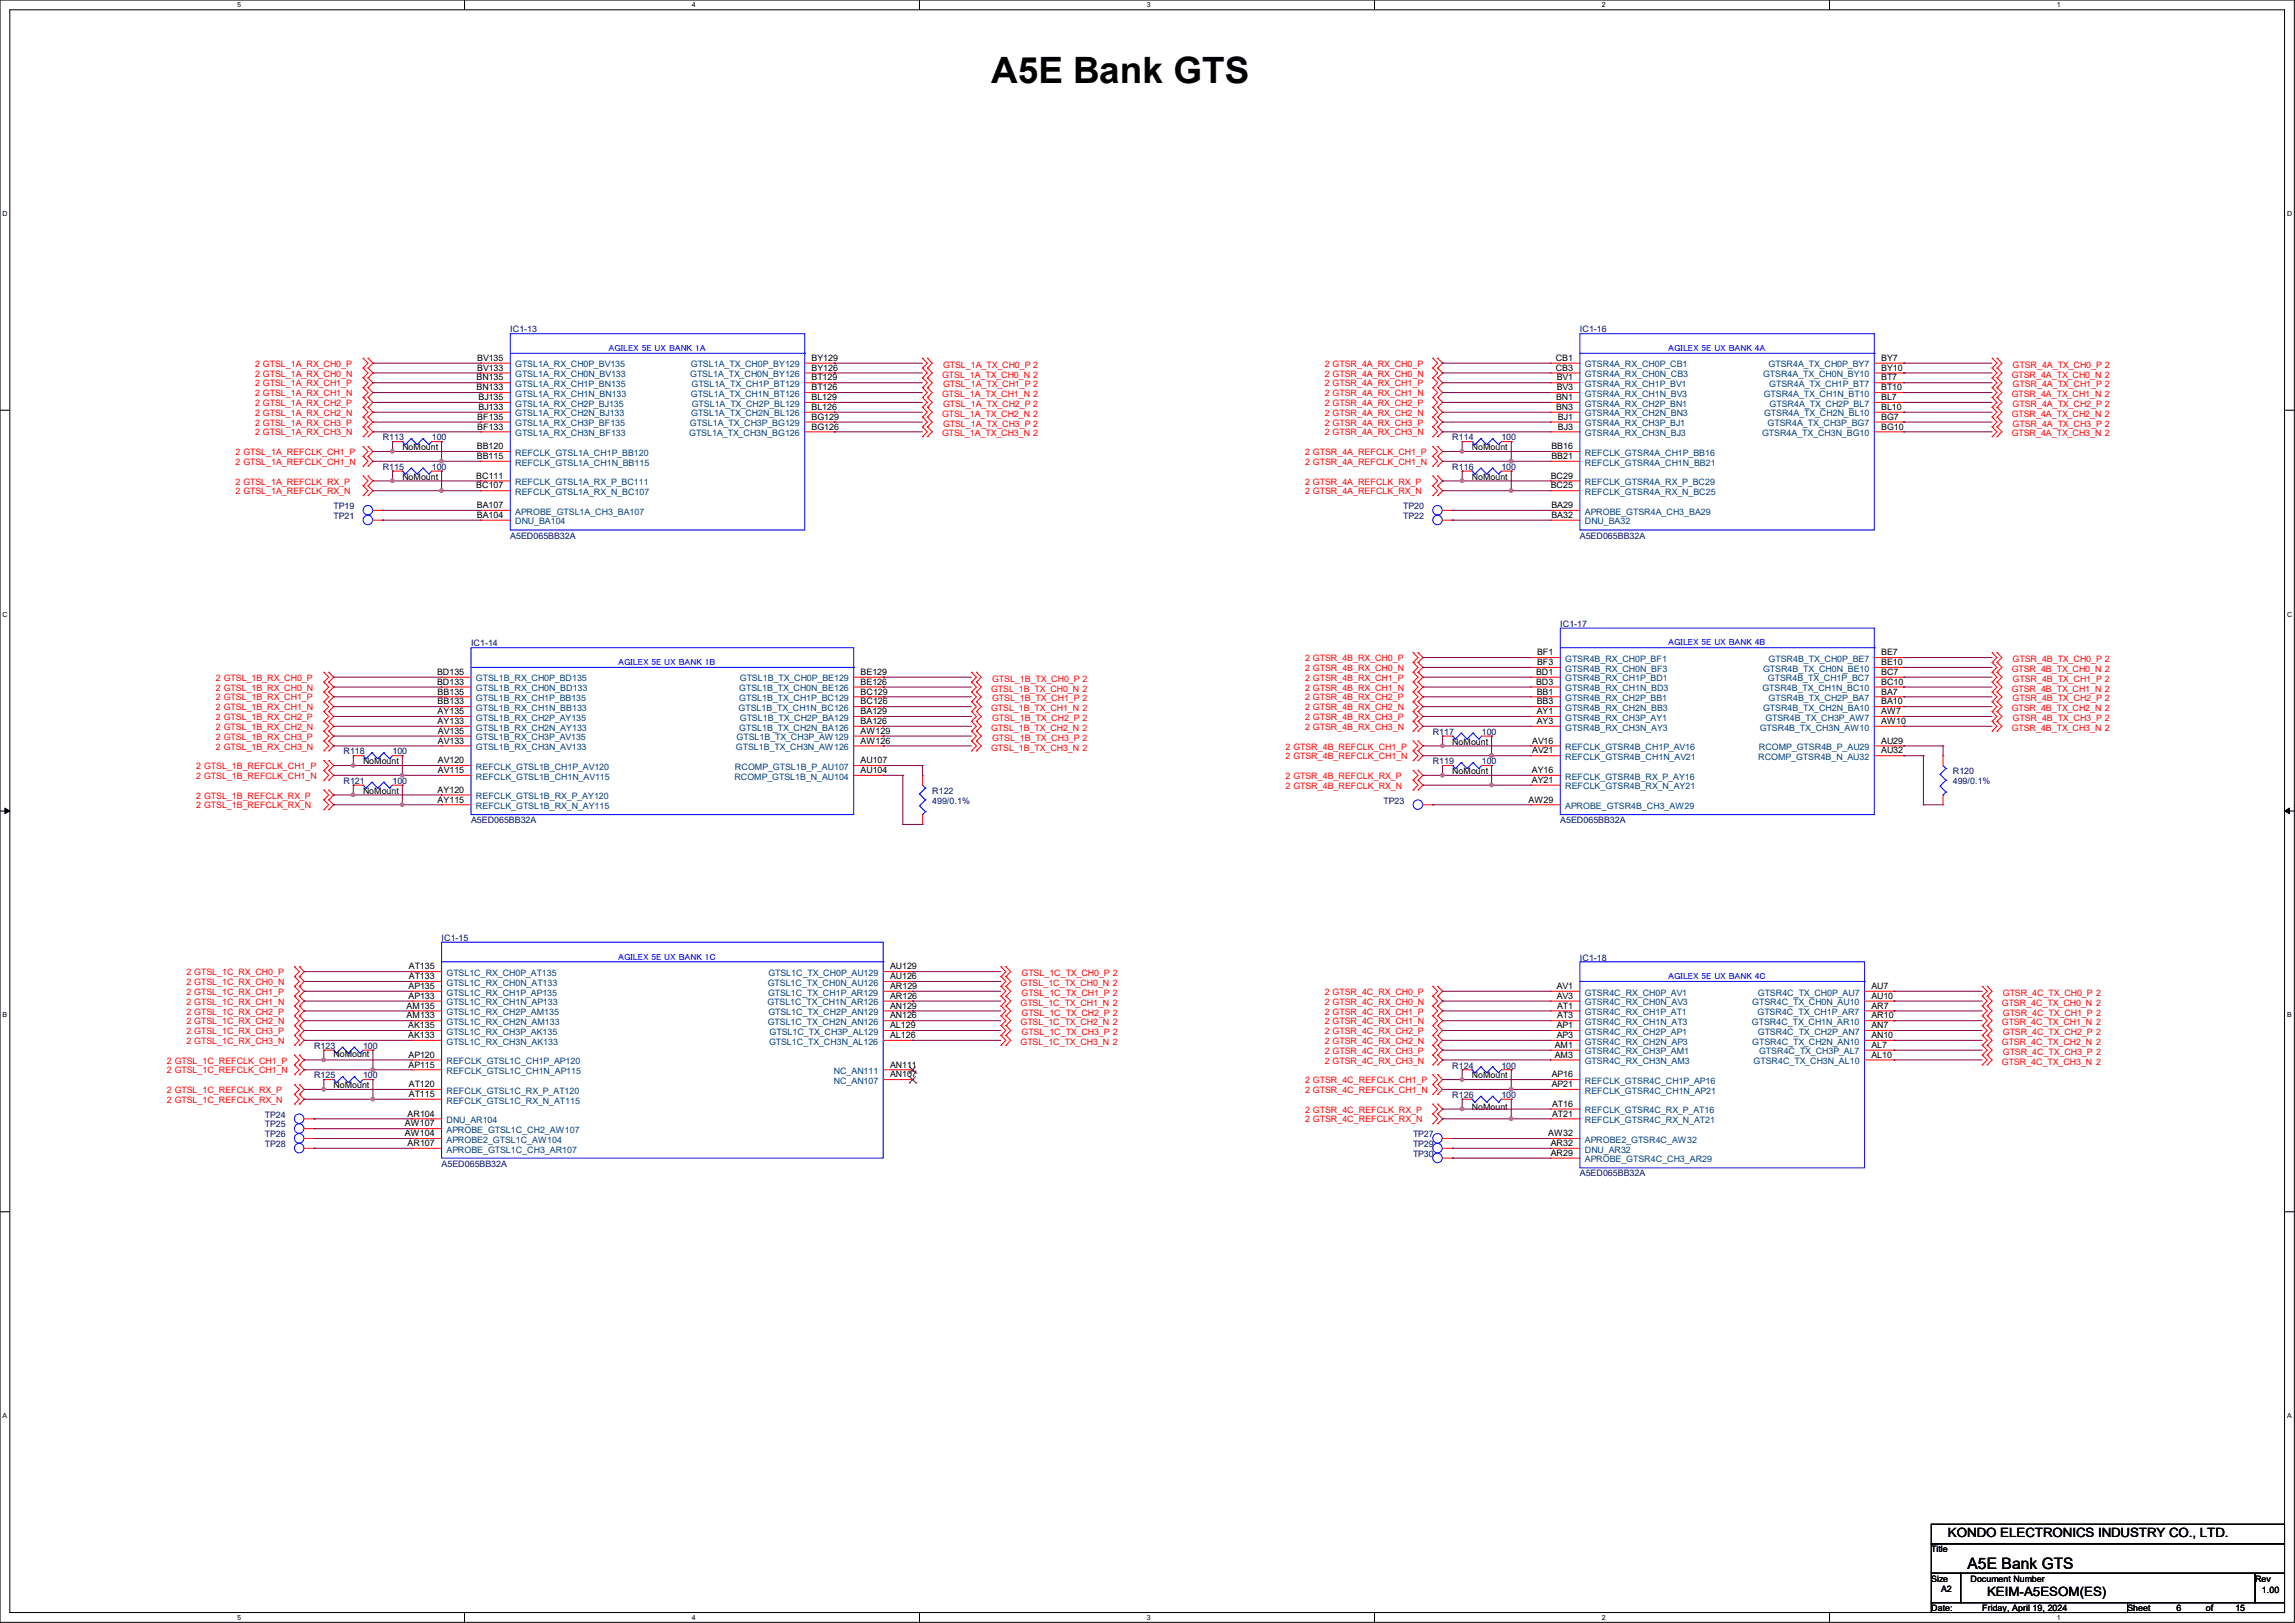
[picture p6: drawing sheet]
<svg xmlns="http://www.w3.org/2000/svg" width="297mm" height="210mm" viewBox="0 0 297 210" stroke-linecap="round" stroke-linejoin="round" font-family="sans-serif">
<defs><g id="words">
<text font-size="4.7" x="128.3" y="10.7">A5E Bank GTS</text>
<text font-size="2" x="254.6" y="203.1">A5E Bank GTS</text>
<g font-size="1.7">
<text x="252.1" y="198.8">KONDO ELECTRONICS INDUSTRY CO., LTD.</text>
<text x="257.2" y="206.5">KEIM-A5ESOM(ES)</text>
</g>
<g font-size="1.1" fill="#f00">
<text x="33" y="47.5">2 GTSL_1A_RX_CH0_P</text>
<text x="122" y="47.6">GTSL_1A_TX_CH0_P 2</text>
<text x="171.4" y="47.5">2 GTSR_4A_RX_CH0_P</text>
<text x="260.5" y="47.6">GTSR_4A_TX_CH0_P 2</text>
<text x="33" y="48.7">2 GTSL_1A_RX_CH0_N</text>
<text x="33" y="51.3">2 GTSL_1A_RX_CH1_N</text>
<text x="33" y="50">2 GTSL_1A_RX_CH1_P</text>
<text x="33" y="53.8">2 GTSL_1A_RX_CH2_N</text>
<text x="33" y="52.5">2 GTSL_1A_RX_CH2_P</text>
<text x="121.9" y="48.9">GTSL_1A_TX_CH0_N 2</text>
<text x="121.9" y="51.4">GTSL_1A_TX_CH1_N 2</text>
<text x="121.9" y="53.9">GTSL_1A_TX_CH2_N 2</text>
<text x="122" y="50.1">GTSL_1A_TX_CH1_P 2</text>
<text x="122" y="52.7">GTSL_1A_TX_CH2_P 2</text>
<text x="171.4" y="48.7">2 GTSR_4A_RX_CH0_N</text>
<text x="171.4" y="51.3">2 GTSR_4A_RX_CH1_N</text>
<text x="171.4" y="50">2 GTSR_4A_RX_CH1_P</text>
<text x="171.4" y="53.8">2 GTSR_4A_RX_CH2_N</text>
<text x="171.4" y="52.5">2 GTSR_4A_RX_CH2_P</text>
<text x="260.3" y="48.9">GTSR_4A_TX_CH0_N 2</text>
<text x="260.3" y="51.4">GTSR_4A_TX_CH1_N 2</text>
<text x="260.3" y="53.9">GTSR_4A_TX_CH2_N 2</text>
<text x="260.5" y="50.1">GTSR_4A_TX_CH1_P 2</text>
<text x="260.5" y="52.7">GTSR_4A_TX_CH2_P 2</text>
<text x="30.5" y="58.9">2 GTSL_1A_REFCLK_CH1_P</text>
<text x="33" y="56.3">2 GTSL_1A_RX_CH3_N</text>
<text x="33" y="55.1">2 GTSL_1A_RX_CH3_P</text>
<text x="121.9" y="56.5">GTSL_1A_TX_CH3_N 2</text>
<text x="122" y="55.2">GTSL_1A_TX_CH3_P 2</text>
<text x="168.9" y="58.9">2 GTSR_4A_REFCLK_CH1_P</text>
<text x="171.4" y="56.3">2 GTSR_4A_RX_CH3_N</text>
<text x="171.4" y="55.1">2 GTSR_4A_RX_CH3_P</text>
<text x="260.3" y="56.5">GTSR_4A_TX_CH3_N 2</text>
<text x="260.5" y="55.2">GTSR_4A_TX_CH3_P 2</text>
<text x="30.5" y="60.2">2 GTSL_1A_REFCLK_CH1_N</text>
<text x="30.5" y="64">2 GTSL_1A_REFCLK_RX_N</text>
<text x="30.5" y="62.7">2 GTSL_1A_REFCLK_RX_P</text>
<text x="168.9" y="60.2">2 GTSR_4A_REFCLK_CH1_N</text>
<text x="168.9" y="64">2 GTSR_4A_REFCLK_RX_N</text>
<text x="168.9" y="62.7">2 GTSR_4A_REFCLK_RX_P</text>
<text x="27.9" y="89.4">2 GTSL_1B_RX_CH0_N</text>
<text x="27.9" y="88.1">2 GTSL_1B_RX_CH0_P</text>
<text x="128.3" y="89.5">GTSL_1B_TX_CH0_N 2</text>
<text x="128.4" y="88.2">GTSL_1B_TX_CH0_P 2</text>
<text x="168.9" y="86.8">2 GTSR_4B_RX_CH0_N</text>
<text x="168.9" y="85.6">2 GTSR_4B_RX_CH0_P</text>
<text x="168.9" y="89.4">2 GTSR_4B_RX_CH1_N</text>
<text x="168.9" y="88.1">2 GTSR_4B_RX_CH1_P</text>
<text x="260.3" y="87">GTSR_4B_TX_CH0_N 2</text>
<text x="260.3" y="89.5">GTSR_4B_TX_CH1_N 2</text>
<text x="260.5" y="85.7">GTSR_4B_TX_CH0_P 2</text>
<text x="260.5" y="88.2">GTSR_4B_TX_CH1_P 2</text>
<text x="27.9" y="91.9">2 GTSL_1B_RX_CH1_N</text>
<text x="27.9" y="90.6">2 GTSL_1B_RX_CH1_P</text>
<text x="27.9" y="94.4">2 GTSL_1B_RX_CH2_N</text>
<text x="27.9" y="93.2">2 GTSL_1B_RX_CH2_P</text>
<text x="27.9" y="95.7">2 GTSL_1B_RX_CH3_P</text>
<text x="128.3" y="92">GTSL_1B_TX_CH1_N 2</text>
<text x="128.3" y="94.6">GTSL_1B_TX_CH2_N 2</text>
<text x="128.4" y="90.8">GTSL_1B_TX_CH1_P 2</text>
<text x="128.4" y="93.3">GTSL_1B_TX_CH2_P 2</text>
<text x="128.4" y="95.8">GTSL_1B_TX_CH3_P 2</text>
<text x="168.9" y="91.9">2 GTSR_4B_RX_CH2_N</text>
<text x="168.9" y="90.6">2 GTSR_4B_RX_CH2_P</text>
<text x="168.9" y="94.4">2 GTSR_4B_RX_CH3_N</text>
<text x="168.9" y="93.2">2 GTSR_4B_RX_CH3_P</text>
<text x="260.3" y="92">GTSR_4B_TX_CH2_N 2</text>
<text x="260.3" y="94.6">GTSR_4B_TX_CH3_N 2</text>
<text x="260.5" y="90.8">GTSR_4B_TX_CH2_P 2</text>
<text x="260.5" y="93.3">GTSR_4B_TX_CH3_P 2</text>
<text x="25.4" y="100.8">2 GTSL_1B_REFCLK_CH1_N</text>
<text x="25.4" y="99.5">2 GTSL_1B_REFCLK_CH1_P</text>
<text x="27.9" y="97">2 GTSL_1B_RX_CH3_N</text>
<text x="128.3" y="97.1">GTSL_1B_TX_CH3_N 2</text>
<text x="166.4" y="98.3">2 GTSR_4B_REFCLK_CH1_N</text>
<text x="166.4" y="97">2 GTSR_4B_REFCLK_CH1_P</text>
<text x="166.4" y="100.8">2 GTSR_4B_REFCLK_RX_P</text>
<text x="25.4" y="104.6">2 GTSL_1B_REFCLK_RX_N</text>
<text x="25.4" y="103.3">2 GTSL_1B_REFCLK_RX_P</text>
<text x="166.4" y="102.1">2 GTSR_4B_REFCLK_RX_N</text>
<text x="24.1" y="127.5">2 GTSL_1C_RX_CH0_N</text>
<text x="24.1" y="126.2">2 GTSL_1C_RX_CH0_P</text>
<text x="24.1" y="130">2 GTSL_1C_RX_CH1_N</text>
<text x="24.1" y="128.7">2 GTSL_1C_RX_CH1_P</text>
<text x="24.1" y="131.3">2 GTSL_1C_RX_CH2_P</text>
<text x="132.1" y="127.6">GTSL_1C_TX_CH0_N 2</text>
<text x="132.1" y="130.1">GTSL_1C_TX_CH1_N 2</text>
<text x="132.2" y="126.3">GTSL_1C_TX_CH0_P 2</text>
<text x="132.2" y="128.9">GTSL_1C_TX_CH1_P 2</text>
<text x="132.2" y="131.4">GTSL_1C_TX_CH2_P 2</text>
<text x="171.4" y="130">2 GTSR_4C_RX_CH0_N</text>
<text x="171.4" y="128.7">2 GTSR_4C_RX_CH0_P</text>
<text x="171.4" y="131.3">2 GTSR_4C_RX_CH1_P</text>
<text x="259.1" y="130.1">GTSR_4C_TX_CH0_N 2</text>
<text x="259.2" y="128.9">GTSR_4C_TX_CH0_P 2</text>
<text x="259.2" y="131.4">GTSR_4C_TX_CH1_P 2</text>
<text x="21.6" y="137.6">2 GTSL_1C_REFCLK_CH1_P</text>
<text x="24.1" y="132.5">2 GTSL_1C_RX_CH2_N</text>
<text x="24.1" y="135.1">2 GTSL_1C_RX_CH3_N</text>
<text x="24.1" y="133.8">2 GTSL_1C_RX_CH3_P</text>
<text x="132.1" y="132.7">GTSL_1C_TX_CH2_N 2</text>
<text x="132.1" y="135.2">GTSL_1C_TX_CH3_N 2</text>
<text x="132.2" y="133.9">GTSL_1C_TX_CH3_P 2</text>
<text x="171.4" y="132.5">2 GTSR_4C_RX_CH1_N</text>
<text x="171.4" y="135.1">2 GTSR_4C_RX_CH2_N</text>
<text x="171.4" y="133.8">2 GTSR_4C_RX_CH2_P</text>
<text x="171.4" y="137.6">2 GTSR_4C_RX_CH3_N</text>
<text x="171.4" y="136.4">2 GTSR_4C_RX_CH3_P</text>
<text x="259.1" y="132.7">GTSR_4C_TX_CH1_N 2</text>
<text x="259.1" y="135.2">GTSR_4C_TX_CH2_N 2</text>
<text x="259.1" y="137.8">GTSR_4C_TX_CH3_N 2</text>
<text x="259.2" y="133.9">GTSR_4C_TX_CH2_P 2</text>
<text x="259.2" y="136.5">GTSR_4C_TX_CH3_P 2</text>
<text x="21.6" y="138.9">2 GTSL_1C_REFCLK_CH1_N</text>
<text x="21.6" y="142.7">2 GTSL_1C_REFCLK_RX_N</text>
<text x="21.6" y="141.4">2 GTSL_1C_REFCLK_RX_P</text>
<text x="168.9" y="141.4">2 GTSR_4C_REFCLK_CH1_N</text>
<text x="168.9" y="140.2">2 GTSR_4C_REFCLK_CH1_P</text>
<text x="168.9" y="144">2 GTSR_4C_REFCLK_RX_P</text>
<text x="168.9" y="145.3">2 GTSR_4C_REFCLK_RX_N</text>
</g>
<g font-size="1.1">
<text x="61.8" y="46.7">BV135</text>
<text x="61.8" y="48">BV133</text>
<text x="105" y="46.7">BY129</text>
<text x="105" y="48">BY126</text>
<text x="201.3" y="46.7">CB1</text>
<text x="201.3" y="48">CB3</text>
<text x="243.5" y="46.7">BY7</text>
<text x="243.5" y="48">BY10</text>
<text x="61.7" y="49.2">BN135</text>
<text x="61.7" y="50.5">BN133</text>
<text x="61.9" y="51.8">BJ135</text>
<text x="61.9" y="53">BJ133</text>
<text x="105" y="49.2">BT129</text>
<text x="105" y="50.5">BT126</text>
<text x="105" y="51.8">BL129</text>
<text x="105" y="53">BL126</text>
<text x="201.4" y="51.8">BN1</text>
<text x="201.4" y="53">BN3</text>
<text x="201.5" y="49.2">BV1</text>
<text x="201.5" y="50.5">BV3</text>
<text x="243.5" y="49.2">BT7</text>
<text x="243.5" y="50.5">BT10</text>
<text x="243.5" y="51.8">BL7</text>
<text x="243.5" y="53">BL10</text>
<text x="52.1" y="58.3">NoMount</text>
<text x="61.7" y="58.1">BB120</text>
<text x="61.7" y="59.4">BB115</text>
<text x="61.8" y="54.3">BF135</text>
<text x="61.8" y="55.6">BF133</text>
<text x="105" y="54.3">BG129</text>
<text x="105" y="55.6">BG126</text>
<text x="190.5" y="58.3">NoMount</text>
<text x="200.8" y="58.1">BB16</text>
<text x="200.8" y="59.4">BB21</text>
<text x="201.6" y="54.3">BJ1</text>
<text x="201.6" y="55.6">BJ3</text>
<text x="243.5" y="54.3">BG7</text>
<text x="243.5" y="55.6">BG10</text>
<text x="52.1" y="62.1">NoMount</text>
<text x="61.6" y="61.9">BC111</text>
<text x="61.6" y="63.2">BC107</text>
<text x="61.7" y="65.7">BA107</text>
<text x="190.5" y="62.1">NoMount</text>
<text x="200.7" y="61.9">BC29</text>
<text x="200.7" y="63.2">BC25</text>
<text x="200.8" y="65.7">BA29</text>
<text x="61.7" y="67">BA104</text>
<text x="200.8" y="67">BA32</text>
<text x="56.6" y="87.3">BD135</text>
<text x="56.6" y="88.6">BD133</text>
<text x="56.6" y="89.9">BB135</text>
<text x="111.4" y="87.3">BE129</text>
<text x="111.4" y="88.6">BE126</text>
<text x="111.4" y="89.9">BC129</text>
<text x="198.8" y="87.3">BD1</text>
<text x="198.8" y="88.6">BD3</text>
<text x="198.9" y="89.9">BB1</text>
<text x="198.9" y="84.8">BF1</text>
<text x="198.9" y="86.1">BF3</text>
<text x="243.5" y="84.8">BE7</text>
<text x="243.5" y="86.1">BE10</text>
<text x="243.5" y="87.3">BC7</text>
<text x="243.5" y="88.6">BC10</text>
<text x="243.5" y="89.9">BA7</text>
<text x="56.6" y="91.1">BB133</text>
<text x="56.6" y="92.4">AY135</text>
<text x="56.6" y="93.7">AY133</text>
<text x="56.7" y="95">AV135</text>
<text x="111.4" y="91.1">BC126</text>
<text x="111.4" y="92.4">BA129</text>
<text x="111.4" y="93.7">BA126</text>
<text x="111.4" y="95">AW129</text>
<text x="198.9" y="91.1">BB3</text>
<text x="198.9" y="92.4">AY1</text>
<text x="198.9" y="93.7">AY3</text>
<text x="243.5" y="91.1">BA10</text>
<text x="243.5" y="92.4">AW7</text>
<text x="243.5" y="93.7">AW10</text>
<text x="47" y="98.9">NoMount</text>
<text x="56.7" y="96.2">AV133</text>
<text x="56.7" y="98.8">AV120</text>
<text x="56.7" y="100">AV115</text>
<text x="111.4" y="96.2">AW126</text>
<text x="111.4" y="98.8">AU107</text>
<text x="111.4" y="100">AU104</text>
<text x="188" y="100.2">NoMount</text>
<text x="188" y="96.4">NoMount</text>
<text x="198.2" y="100">AY16</text>
<text x="198.2" y="101.3">AY21</text>
<text x="198.3" y="97.5">AV21</text>
<text x="198.3" y="96.2">AV16</text>
<text x="243.5" y="96.2">AU29</text>
<text x="243.5" y="97.5">AU32</text>
<text x="47" y="102.7">NoMount</text>
<text x="56.6" y="102.6">AY120</text>
<text x="56.6" y="103.8">AY115</text>
<text x="197.8" y="103.8">AW29</text>
<text x="52.9" y="125.4">AT135</text>
<text x="115.2" y="125.4">AU129</text>
<text x="52.6" y="130.5">AM135</text>
<text x="52.6" y="131.8">AM133</text>
<text x="52.9" y="128">AP135</text>
<text x="52.9" y="129.2">AP133</text>
<text x="52.9" y="126.7">AT133</text>
<text x="115.2" y="126.7">AU126</text>
<text x="115.2" y="128">AR129</text>
<text x="115.2" y="129.2">AR126</text>
<text x="115.2" y="130.5">AN129</text>
<text x="115.2" y="131.8">AN126</text>
<text x="201.5" y="128">AV1</text>
<text x="201.5" y="129.2">AV3</text>
<text x="201.5" y="130.5">AT1</text>
<text x="201.5" y="131.8">AT3</text>
<text x="242.2" y="128">AU7</text>
<text x="242.2" y="129.2">AU10</text>
<text x="242.2" y="130.5">AR7</text>
<text x="242.2" y="131.8">AR10</text>
<text x="43.2" y="136.7">NoMount</text>
<text x="52.8" y="133.1">AK135</text>
<text x="52.8" y="134.3">AK133</text>
<text x="52.9" y="136.9">AP120</text>
<text x="115.2" y="133.1">AL129</text>
<text x="115.2" y="134.3">AL126</text>
<text x="201.2" y="135.6">AM1</text>
<text x="201.2" y="136.9">AM3</text>
<text x="201.5" y="133.1">AP1</text>
<text x="201.5" y="134.3">AP3</text>
<text x="242.2" y="133.1">AN7</text>
<text x="242.2" y="134.3">AN10</text>
<text x="242.2" y="135.6">AL7</text>
<text x="242.2" y="136.9">AL10</text>
<text x="43.2" y="140.8">NoMount</text>
<text x="52.9" y="138.1">AP115</text>
<text x="52.9" y="140.7">AT120</text>
<text x="52.9" y="141.9">AT115</text>
<text x="115.2" y="139.4">AN107</text>
<text x="115.2" y="138.1">AN111</text>
<text x="190.5" y="143.6">NoMount</text>
<text x="190.5" y="139.5">NoMount</text>
<text x="200.8" y="139.4">AP16</text>
<text x="200.8" y="140.7">AP21</text>
<text x="200.9" y="143.2">AT16</text>
<text x="52.4" y="145.8">AW107</text>
<text x="52.4" y="147">AW104</text>
<text x="52.7" y="144.5">AR104</text>
<text x="52.7" y="148.3">AR107</text>
<text x="200.4" y="147">AW32</text>
<text x="200.7" y="148.3">AR32</text>
<text x="200.7" y="149.6">AR29</text>
<text x="200.9" y="144.5">AT21</text>
<text x="249.9" y="200.9">Title</text>
<text x="249.9" y="204.7">Size</text>
<text x="249.9" y="208.5">Date:</text>
<text x="251.2" y="206">A2</text>
<text x="255" y="204.7">Document Number</text>
<text x="256.5" y="208.5">Friday, April 19, 2024</text>
<text x="275.3" y="208.5">Sheet</text>
<text x="281.7" y="208.5">6</text>
<text x="285.5" y="208.5">of</text>
<text x="289.3" y="208.5">15</text>
<text x="291.8" y="204.7">Rev</text>
<text x="292.7" y="206.1">1.00</text>
</g>
<g font-size="1.1" fill="#000080">
<text x="66" y="43">IC1-13</text>
<text x="204.5" y="43">IC1-16</text>
<text x="49.5" y="57">R113</text>
<text x="55.9" y="57">100</text>
<text x="188" y="57">R114</text>
<text x="194.3" y="57">100</text>
<text x="43.2" y="65.9">TP19</text>
<text x="49.5" y="60.8">R115</text>
<text x="55.9" y="60.8">100</text>
<text x="181.6" y="65.9">TP20</text>
<text x="188" y="60.8">R116</text>
<text x="194.3" y="60.8">100</text>
<text x="43.2" y="67.1">TP21</text>
<text x="66" y="69.7">A5ED065BB32A</text>
<text x="181.6" y="67.1">TP22</text>
<text x="204.5" y="69.7">A5ED065BB32A</text>
<text x="61" y="83.7">IC1-14</text>
<text x="201.9" y="81.1">IC1-17</text>
<text x="185.4" y="95.1">R117</text>
<text x="191.8" y="95.1">100</text>
<text x="44.4" y="97.6">R118</text>
<text x="44.4" y="101.4">R121</text>
<text x="50.8" y="97.6">100</text>
<text x="50.8" y="101.4">100</text>
<text x="185.4" y="98.9">R119</text>
<text x="191.8" y="98.9">100</text>
<text x="252.7" y="100.2">R120</text>
<text x="252.7" y="101.4">499/0.1%</text>
<text x="61" y="106.5">A5ED065BB32A</text>
<text x="120.6" y="102.7">R122</text>
<text x="120.6" y="104">499/0.1%</text>
<text x="179.1" y="104">TP23</text>
<text x="201.9" y="106.5">A5ED065BB32A</text>
<text x="57.1" y="121.8">IC1-15</text>
<text x="204.5" y="124.3">IC1-18</text>
<text x="40.6" y="135.7">R123</text>
<text x="47" y="135.7">100</text>
<text x="40.6" y="139.5">R125</text>
<text x="47" y="139.5">100</text>
<text x="188" y="142.1">R126</text>
<text x="188" y="138.3">R124</text>
<text x="194.3" y="142.1">100</text>
<text x="194.3" y="138.3">100</text>
<text x="34.3" y="144.6">TP24</text>
<text x="34.3" y="148.4">TP28</text>
<text x="34.3" y="147.2">TP26</text>
<text x="34.3" y="145.9">TP25</text>
<text x="182.9" y="148.4">TP29</text>
<text x="182.9" y="147.2">TP27</text>
<text x="182.9" y="149.7">TP30</text>
<text x="57.1" y="151">A5ED065BB32A</text>
<text x="204.5" y="152.2">A5ED065BB32A</text>
</g>
<g font-size="1.1" fill="#004080">
<text x="66.7" y="47.5">GTSL1A_RX_CH0P_BV135</text>
<text x="89.4" y="47.5">GTSL1A_TX_CH0P_BY129</text>
<text x="205.1" y="47.5">GTSR4A_RX_CH0P_CB1</text>
<text x="228.9" y="47.5">GTSR4A_TX_CH0P_BY7</text>
<text x="66.7" y="48.8">GTSL1A_RX_CH0N_BV133</text>
<text x="66.7" y="50.1">GTSL1A_RX_CH1P_BN135</text>
<text x="66.7" y="51.4">GTSL1A_RX_CH1N_BN133</text>
<text x="66.7" y="52.6">GTSL1A_RX_CH2P_BJ135</text>
<text x="66.7" y="53.9">GTSL1A_RX_CH2N_BJ133</text>
<text x="89.3" y="48.8">GTSL1A_TX_CH0N_BY126</text>
<text x="89.4" y="51.4">GTSL1A_TX_CH1N_BT126</text>
<text x="89.4" y="53.9">GTSL1A_TX_CH2N_BL126</text>
<text x="89.5" y="50.1">GTSL1A_TX_CH1P_BT129</text>
<text x="89.5" y="52.6">GTSL1A_TX_CH2P_BL129</text>
<text x="205.1" y="48.8">GTSR4A_RX_CH0N_CB3</text>
<text x="205.1" y="50.1">GTSR4A_RX_CH1P_BV1</text>
<text x="205.1" y="51.4">GTSR4A_RX_CH1N_BV3</text>
<text x="205.1" y="52.6">GTSR4A_RX_CH2P_BN1</text>
<text x="205.1" y="53.9">GTSR4A_RX_CH2N_BN3</text>
<text x="228.2" y="48.8">GTSR4A_TX_CH0N_BY10</text>
<text x="228.3" y="51.4">GTSR4A_TX_CH1N_BT10</text>
<text x="228.3" y="53.9">GTSR4A_TX_CH2N_BL10</text>
<text x="229" y="50.1">GTSR4A_TX_CH1P_BT7</text>
<text x="229" y="52.6">GTSR4A_TX_CH2P_BL7</text>
<text x="66.7" y="55.2">GTSL1A_RX_CH3P_BF135</text>
<text x="66.7" y="56.4">GTSL1A_RX_CH3N_BF133</text>
<text x="66.7" y="59">REFCLK_GTSL1A_CH1P_BB120</text>
<text x="89.2" y="56.4">GTSL1A_TX_CH3N_BG126</text>
<text x="89.3" y="55.2">GTSL1A_TX_CH3P_BG129</text>
<text x="205.1" y="55.2">GTSR4A_RX_CH3P_BJ1</text>
<text x="205.1" y="56.4">GTSR4A_RX_CH3N_BJ3</text>
<text x="205.1" y="59">REFCLK_GTSR4A_CH1P_BB16</text>
<text x="228" y="56.4">GTSR4A_TX_CH3N_BG10</text>
<text x="228.8" y="55.2">GTSR4A_TX_CH3P_BG7</text>
<text x="66.7" y="60.2">REFCLK_GTSL1A_CH1N_BB115</text>
<text x="66.7" y="62.8">REFCLK_GTSL1A_RX_P_BC111</text>
<text x="66.7" y="64.1">REFCLK_GTSL1A_RX_N_BC107</text>
<text x="205.1" y="60.2">REFCLK_GTSR4A_CH1N_BB21</text>
<text x="205.1" y="62.8">REFCLK_GTSR4A_RX_P_BC29</text>
<text x="205.1" y="64.1">REFCLK_GTSR4A_RX_N_BC25</text>
<text x="66.7" y="66.6">APROBE_GTSL1A_CH3_BA107</text>
<text x="66.7" y="67.9">DNU_BA104</text>
<text x="205.1" y="66.6">APROBE_GTSR4A_CH3_BA29</text>
<text x="205.1" y="67.9">DNU_BA32</text>
<text x="61.6" y="88.2">GTSL1B_RX_CH0P_BD135</text>
<text x="61.6" y="89.5">GTSL1B_RX_CH0N_BD133</text>
<text x="95.7" y="89.5">GTSL1B_TX_CH0N_BE126</text>
<text x="95.8" y="88.2">GTSL1B_TX_CH0P_BE129</text>
<text x="202.6" y="85.6">GTSR4B_RX_CH0P_BF1</text>
<text x="202.6" y="86.9">GTSR4B_RX_CH0N_BF3</text>
<text x="202.6" y="88.2">GTSR4B_RX_CH1P_BD1</text>
<text x="202.6" y="89.5">GTSR4B_RX_CH1N_BD3</text>
<text x="228.1" y="89.5">GTSR4B_TX_CH1N_BC10</text>
<text x="228.2" y="86.9">GTSR4B_TX_CH0N_BE10</text>
<text x="228.8" y="88.2">GTSR4B_TX_CH1P_BC7</text>
<text x="228.9" y="85.6">GTSR4B_TX_CH0P_BE7</text>
<text x="61.6" y="90.7">GTSL1B_RX_CH1P_BB135</text>
<text x="61.6" y="92">GTSL1B_RX_CH1N_BB133</text>
<text x="61.6" y="93.3">GTSL1B_RX_CH2P_AY135</text>
<text x="61.6" y="94.5">GTSL1B_RX_CH2N_AY133</text>
<text x="61.6" y="95.8">GTSL1B_RX_CH3P_AV135</text>
<text x="95.3" y="95.8">GTSL1B_TX_CH3P_AW129</text>
<text x="95.6" y="92">GTSL1B_TX_CH1N_BC126</text>
<text x="95.7" y="90.7">GTSL1B_TX_CH1P_BC129</text>
<text x="95.7" y="94.5">GTSL1B_TX_CH2N_BA126</text>
<text x="95.8" y="93.3">GTSL1B_TX_CH2P_BA129</text>
<text x="202.6" y="90.7">GTSR4B_RX_CH2P_BB1</text>
<text x="202.6" y="92">GTSR4B_RX_CH2N_BB3</text>
<text x="202.6" y="93.3">GTSR4B_RX_CH3P_AY1</text>
<text x="202.6" y="94.5">GTSR4B_RX_CH3N_AY3</text>
<text x="227.7" y="94.5">GTSR4B_TX_CH3N_AW10</text>
<text x="228.2" y="92">GTSR4B_TX_CH2N_BA10</text>
<text x="228.5" y="93.3">GTSR4B_TX_CH3P_AW7</text>
<text x="228.9" y="90.7">GTSR4B_TX_CH2P_BA7</text>
<text x="61.6" y="97.1">GTSL1B_RX_CH3N_AV133</text>
<text x="61.6" y="99.6">REFCLK_GTSL1B_CH1P_AV120</text>
<text x="61.6" y="100.9">REFCLK_GTSL1B_CH1N_AV115</text>
<text x="95" y="100.9">RCOMP_GTSL1B_N_AU104</text>
<text x="95.1" y="99.6">RCOMP_GTSL1B_P_AU107</text>
<text x="95.2" y="97.1">GTSL1B_TX_CH3N_AW126</text>
<text x="202.6" y="98.3">REFCLK_GTSR4B_CH1N_AV21</text>
<text x="202.6" y="100.9">REFCLK_GTSR4B_RX_P_AY16</text>
<text x="202.6" y="97.1">REFCLK_GTSR4B_CH1P_AV16</text>
<text x="227.5" y="98.3">RCOMP_GTSR4B_N_AU32</text>
<text x="227.6" y="97.1">RCOMP_GTSR4B_P_AU29</text>
<text x="61.6" y="103.4">REFCLK_GTSL1B_RX_P_AY120</text>
<text x="61.6" y="104.7">REFCLK_GTSL1B_RX_N_AY115</text>
<text x="202.6" y="102.2">REFCLK_GTSR4B_RX_N_AY21</text>
<text x="202.6" y="104.7">APROBE_GTSR4B_CH3_AW29</text>
<text x="57.8" y="126.3">GTSL1C_RX_CH0P_AT135</text>
<text x="57.8" y="127.6">GTSL1C_RX_CH0N_AT133</text>
<text x="57.8" y="128.8">GTSL1C_RX_CH1P_AP135</text>
<text x="57.8" y="130.1">GTSL1C_RX_CH1N_AP133</text>
<text x="57.8" y="131.4">GTSL1C_RX_CH2P_AM135</text>
<text x="99.3" y="130.1">GTSL1C_TX_CH1N_AR126</text>
<text x="99.4" y="127.6">GTSL1C_TX_CH0N_AU126</text>
<text x="99.4" y="128.8">GTSL1C_TX_CH1P_AR129</text>
<text x="99.4" y="126.3">GTSL1C_TX_CH0P_AU129</text>
<text x="99.4" y="131.4">GTSL1C_TX_CH2P_AN129</text>
<text x="205.1" y="128.8">GTSR4C_RX_CH0P_AV1</text>
<text x="205.1" y="130.1">GTSR4C_RX_CH0N_AV3</text>
<text x="205.1" y="131.4">GTSR4C_RX_CH1P_AT1</text>
<text x="226.8" y="130.1">GTSR4C_TX_CH0N_AU10</text>
<text x="227.5" y="131.4">GTSR4C_TX_CH1P_AR7</text>
<text x="227.5" y="128.8">GTSR4C_TX_CH0P_AU7</text>
<text x="57.8" y="132.6">GTSL1C_RX_CH2N_AM133</text>
<text x="57.8" y="133.9">GTSL1C_RX_CH3P_AK135</text>
<text x="57.8" y="135.2">GTSL1C_RX_CH3N_AK133</text>
<text x="57.8" y="137.7">REFCLK_GTSL1C_CH1P_AP120</text>
<text x="99.4" y="132.6">GTSL1C_TX_CH2N_AN126</text>
<text x="99.5" y="135.2">GTSL1C_TX_CH3N_AL126</text>
<text x="99.6" y="133.9">GTSL1C_TX_CH3P_AL129</text>
<text x="205.1" y="132.6">GTSR4C_RX_CH1N_AT3</text>
<text x="205.1" y="133.9">GTSR4C_RX_CH2P_AP1</text>
<text x="205.1" y="135.2">GTSR4C_RX_CH2N_AP3</text>
<text x="205.1" y="136.4">GTSR4C_RX_CH3P_AM1</text>
<text x="205.1" y="137.7">GTSR4C_RX_CH3N_AM3</text>
<text x="226.7" y="132.6">GTSR4C_TX_CH1N_AR10</text>
<text x="226.8" y="135.2">GTSR4C_TX_CH2N_AN10</text>
<text x="226.9" y="137.7">GTSR4C_TX_CH3N_AL10</text>
<text x="227.5" y="133.9">GTSR4C_TX_CH2P_AN7</text>
<text x="227.7" y="136.4">GTSR4C_TX_CH3P_AL7</text>
<text x="57.8" y="139">REFCLK_GTSL1C_CH1N_AP115</text>
<text x="57.8" y="141.5">REFCLK_GTSL1C_RX_P_AT120</text>
<text x="57.8" y="142.8">REFCLK_GTSL1C_RX_N_AT115</text>
<text x="107.9" y="140.3">NC_AN107</text>
<text x="107.9" y="139">NC_AN111</text>
<text x="205.1" y="140.3">REFCLK_GTSR4C_CH1P_AP16</text>
<text x="205.1" y="141.5">REFCLK_GTSR4C_CH1N_AP21</text>
<text x="57.8" y="145.3">DNU_AR104</text>
<text x="57.8" y="146.6">APROBE_GTSL1C_CH2_AW107</text>
<text x="57.8" y="147.9">APROBE2_GTSL1C_AW104</text>
<text x="57.8" y="149.1">APROBE_GTSL1C_CH3_AR107</text>
<text x="205.1" y="144.1">REFCLK_GTSR4C_RX_P_AT16</text>
<text x="205.1" y="145.3">REFCLK_GTSR4C_RX_N_AT21</text>
<text x="205.1" y="147.9">APROBE2_GTSR4C_AW32</text>
<text x="205.1" y="149.1">DNU_AR32</text>
<text x="205.1" y="150.4">APROBE_GTSR4C_CH3_AR29</text>
</g>
<g font-size="1.1" fill="#00f">
<text x="78.7" y="45.4">AGILEX 5E UX BANK 1A</text>
<text x="215.9" y="45.4">AGILEX 5E UX BANK 4A</text>
<text x="215.9" y="83.5">AGILEX 5E UX BANK 4B</text>
<text x="80" y="86.1">AGILEX 5E UX BANK 1B</text>
<text x="80" y="124.2">AGILEX 5E UX BANK 1C</text>
<text x="215.9" y="126.7">AGILEX 5E UX BANK 4C</text>
</g>
<g font-size=".9">
<text x="30.7" y=".9">5</text>
<text x="89.5" y=".9">4</text>
<text x="148.4" y=".9">3</text>
<text x="207.3" y=".9">2</text>
<text x="266.2" y=".9">1</text>
<text x=".3" y="28">D</text>
<text x="296" y="28">D</text>
<text x=".3" y="79.8">C</text>
<text x="296" y="79.8">C</text>
<text x=".3" y="131.7">B</text>
<text x="296" y="131.7">B</text>
<text x=".3" y="183.5">A</text>
<text x="296" y="183.5">A</text>
<text x="30.7" y="209.6">5</text>
<text x="89.5" y="209.6">4</text>
<text x="148.4" y="209.6">3</text>
<text x="207.3" y="209.6">2</text>
<text x="266.2" y="209.6">1</text>
</g>
</g></defs>
<path d="M0 0h296.9v209.9h-296.9zM1.3 1.3h294.4v207.4h-294.4z" fill="none" stroke="#000" stroke-width=".13"/>
<g fill="#fff">
<path d="M30.7 .1h.5v1h-.5z"/>
<path d="M30.7 208.8h.5v1h-.5z"/>
</g>
<path d="M60.1 0v1.3M60.1 208.7v1.2" fill="none" stroke="#000" stroke-width=".13"/>
<g fill="#fff">
<path d="M89.5 .1h.5v1h-.5z"/>
<path d="M89.5 208.8h.5v1h-.5z"/>
</g>
<path d="M119 0v1.3M119 208.7v1.2" fill="none" stroke="#000" stroke-width=".13"/>
<g fill="#fff">
<path d="M148.4 .1h.5v1h-.5z"/>
<path d="M148.4 208.8h.5v1h-.5z"/>
</g>
<path d="M177.9 0v1.3M177.9 208.7v1.2" fill="none" stroke="#000" stroke-width=".13"/>
<g fill="#fff">
<path d="M207.3 .1h.5v1h-.5z"/>
<path d="M207.3 208.8h.5v1h-.5z"/>
</g>
<path d="M236.8 0v1.3M236.8 208.7v1.2" fill="none" stroke="#000" stroke-width=".13"/>
<g fill="#fff">
<path d="M266.2 .1h.5v1h-.5z"/>
<path d="M266.2 208.8h.5v1h-.5z"/>
<path d="M.3 27.2h.7v1h-.7z"/>
<path d="M296 27.2h.6v1h-.6z"/>
<path d="M.3 79h.7v1h-.7z"/>
<path d="M296 79h.6v1h-.6z"/>
</g>
<path d="M0 53.1h1.3M295.7 53.1h1.2" fill="none" stroke="#000" stroke-width=".13"/>
<g fill="#fff">
<path d="M.3 130.9h.6v1h-.6z"/>
<path d="M296 130.9h.6v1h-.6z"/>
</g>
<path d="M0 104.9h1.3M295.7 104.9h1.2" fill="none" stroke="#000" stroke-width=".13"/>
<path d="M.6 104.6l.7 .3-.7 .4zM295.7 104.9l.6-.3v.7z" fill="#000" stroke="#000" stroke-width=".13"/>
<g fill="#fff">
<path d="M.3 182.7h.6v1h-.6z"/>
<path d="M296 182.7h.5v1h-.5z"/>
</g>
<path d="M0 156.8h1.3M295.7 156.8h1.2M249.9 197.2h45.8v2.6h-45.8zM249.9 199.8h45.8v3.8h-45.8zM249.9 203.6h3.8v3.8h-3.8zM249.9 207.4h25.4v1.3h-25.4zM253.7 203.6h38.1v3.8h-38.1zM275.3 207.4h20.4v1.3h-20.4zM291.8 203.6h3.9v3.8h-3.9z" fill="none" stroke="#000" stroke-width=".13"/>
<g fill="none" stroke="#f00" stroke-width=".13">
<path d="M47 48.9h.1M47 47.6h.1M47 46.4h.1M47 51.4h.1M47 50.2h.1M47 54h.1M47 52.7h.1M47 56.5h.1M47 55.2h.1M47 59.1h.1M47 57.8h.1M47 47.6l.6 .7-.6 .6"/>
<path d="M47 46.4l.6 .6-.6 .6M47 50.2l.6 .6-.6 .6M47 48.9l.6 .6-.6 .7M47 52.7l.6 .6-.6 .7M47 51.4l.6 .7-.6 .6M47 55.2l.6 .7-.6 .6M47 54l.6 .6-.6 .6M47 59.1l.6 .6-.6 .6M47 57.8l.6 .6-.6 .7M47.6 47.6h.1M47.6 48.9h.1M47.6 46.4h.1"/>
<path d="M47.6 50.2h.1M47.6 51.4h.1M47.6 52.7h.1M47.6 54h.1M47.6 55.2h.1M47.6 56.5h.1M47.6 59.1h.1M47.6 57.8h.1M47.6 47.6l.7 .7-.7 .6M47.6 46.4l.7 .6-.7 .6M47.6 50.2l.7 .6-.7 .6M47.6 48.9l.7 .6-.7 .7"/>
<path d="M47.6 52.7l.7 .6-.7 .7M47.6 51.4l.7 .7-.7 .6M47.6 55.2l.7 .7-.7 .6M47.6 54l.7 .6-.7 .6M47.6 59.1l.7 .6-.7 .6M47.6 57.8l.7 .6-.7 .7M50.8 57.1h.1M50.8 57.1h1.3M55.9 57.1h1.2M57.1 57.1h.1M62.2 47h.1M62.2 48.3h.1"/>
<path d="M62.2 49.5h.1M62.2 50.8h.1M62.2 52.1h.1M62.2 53.3h.1M62.2 54.6h.1M62.2 55.9h.1M62.2 58.4h.1M62.2 59.7h.1M62.2 47h3.8M62.2 48.3h3.8M62.2 49.5h3.8M62.2 50.8h3.8"/>
<path d="M62.2 52.1h3.8M62.2 53.3h3.8M62.2 54.6h3.8M62.2 55.9h3.8M62.2 58.4h3.8M62.2 59.7h3.8M104.1 47h3.8M104.1 48.3h3.8M104.1 49.5h3.8M104.1 50.8h3.8M104.1 52.1h3.8M104.1 53.3h3.8"/>
<path d="M104.1 54.6h3.8M104.1 55.9h3.8M107.9 47h.1M107.9 48.3h.1M107.9 49.5h.1M107.9 50.8h.1M107.9 52.1h.1M107.9 53.3h.1M107.9 54.6h.1M107.9 55.9h.1M119.4 47.6h.1M119.4 48.9h.1"/>
<path d="M119.4 46.4h.1M119.4 50.2h.1M119.4 51.4h.1M119.4 52.7h.1M119.4 54h.1M119.4 55.2h.1M119.4 56.5h.1M119.4 47.6l.6 .7-.6 .6M119.4 46.4l.6 .6-.6 .6M119.4 50.2l.6 .6-.6 .6M119.4 48.9l.6 .6-.6 .7M119.4 52.7l.6 .6-.6 .7"/>
<path d="M119.4 51.4l.6 .7-.6 .6M119.4 55.2l.6 .7-.6 .6M119.4 54l.6 .6-.6 .6M120 47.6h.1M120 48.9h.1M120 46.4h.1M120 50.2h.1M120 51.4h.1M120 52.7h.1M120 54h.1M120 55.2h.1M120 56.5h.1"/>
<path d="M120 47.6l.6 .7-.6 .6M120 46.4l.6 .6-.6 .6M120 50.2l.6 .6-.6 .6M120 48.9l.6 .6-.6 .7M120 52.7l.6 .6-.6 .7M120 51.4l.6 .7-.6 .6M120 55.2l.6 .7-.6 .6M120 54l.6 .6-.6 .6M185.4 48.9h.1M185.4 47.6h.1M185.4 46.4h.1M185.4 51.4h.1"/>
<path d="M185.4 50.2h.1M185.4 54h.1M185.4 52.7h.1M185.4 56.5h.1M185.4 55.2h.1M185.4 59.1h.1M185.4 57.8h.1M185.4 47.6l.7 .7-.7 .6M185.4 46.4l.7 .6-.7 .6M185.4 50.2l.7 .6-.7 .6M185.4 48.9l.7 .6-.7 .7M185.4 52.7l.7 .6-.7 .7"/>
<path d="M185.4 51.4l.7 .7-.7 .6M185.4 55.2l.7 .7-.7 .6M185.4 54l.7 .6-.7 .6M185.4 59.1l.7 .6-.7 .6M185.4 57.8l.7 .6-.7 .7M186.1 47.6h.1M186.1 48.9h.1M186.1 46.4h.1M186.1 50.2h.1M186.1 51.4h.1M186.1 52.7h.1M186.1 54h.1"/>
<path d="M186.1 55.2h.1M186.1 56.5h.1M186.1 59.1h.1M186.1 57.8h.1M186.1 47.6l.6 .7-.6 .6M186.1 46.4l.6 .6-.6 .6M186.1 50.2l.6 .6-.6 .6M186.1 48.9l.6 .6-.6 .7M186.1 52.7l.6 .6-.6 .7M186.1 51.4l.6 .7-.6 .6M186.1 55.2l.6 .7-.6 .6M186.1 54l.6 .6-.6 .6"/>
<path d="M186.1 59.1l.6 .6-.6 .6M186.1 57.8l.6 .6-.6 .7M189.2 57.1h.1M189.2 57.1h1.3M194.3 57.1h1.3M195.6 57.1h.1M200.7 47h.1M200.7 48.3h.1M200.7 49.5h.1M200.7 50.8h.1M200.7 52.1h.1M200.7 53.3h.1"/>
<path d="M200.7 54.6h.1M200.7 55.9h.1M200.7 58.4h.1M200.7 59.7h.1M200.7 47h3.8M200.7 48.3h3.8M200.7 49.5h3.8M200.7 50.8h3.8M200.7 52.1h3.8M200.7 53.3h3.8M200.7 54.6h3.8M200.7 55.9h3.8"/>
<path d="M200.7 58.4h3.8M200.7 59.7h3.8M242.6 47h3.8M242.6 48.3h3.8M242.6 49.5h3.8M242.6 50.8h3.8M242.6 52.1h3.8M242.6 53.3h3.8M242.6 54.6h3.8M242.6 55.9h3.8M246.4 47h.1M246.4 48.3h.1"/>
<path d="M246.4 49.5h.1M246.4 50.8h.1M246.4 52.1h.1M246.4 53.3h.1M246.4 54.6h.1M246.4 55.9h.1M257.8 47.6h.1M257.8 48.9h.1M257.8 46.4h.1M257.8 50.2h.1M257.8 51.4h.1M257.8 52.7h.1"/>
<path d="M257.8 54h.1M257.8 55.2h.1M257.8 56.5h.1M257.8 47.6l.6 .7-.6 .6M257.8 46.4l.6 .6-.6 .6M257.8 50.2l.6 .6-.6 .6M257.8 48.9l.6 .6-.6 .7M257.8 52.7l.6 .6-.6 .7M257.8 51.4l.6 .7-.6 .6M257.8 55.2l.6 .7-.6 .6M257.8 54l.6 .6-.6 .6M258.4 47.6h.1"/>
<path d="M258.4 48.9h.1M258.4 46.4h.1M258.4 50.2h.1M258.4 51.4h.1M258.4 52.7h.1M258.4 54h.1M258.4 55.2h.1M258.4 56.5h.1M258.4 47.6l.7 .7-.7 .6M258.4 46.4l.7 .6-.7 .6M258.4 50.2l.7 .6-.7 .6M258.4 48.9l.7 .6-.7 .7"/>
<path d="M258.4 52.7l.7 .6-.7 .7M258.4 51.4l.7 .7-.7 .6M258.4 55.2l.7 .7-.7 .6M258.4 54l.7 .6-.7 .6M47 60.3h.1M47 64.1h.1M47 62.9h.1M47 61.6h.1M47 62.9l.6 .6-.6 .6M47 61.6l.6 .6-.6 .7M47.6 60.3h.1M47.6 62.9h.1"/>
<path d="M47.6 64.1h.1M47.6 61.6h.1M47.6 62.9l.7 .6-.7 .6M47.6 61.6l.7 .6-.7 .7M48.3 66h1.2M48.3 67.3h1.2M49.5 67.3h.1M49.5 66h.1M50.8 61h.1M50.8 61h1.3M55.9 61h1.2M57.1 61h.1"/>
<path d="M62.2 62.2h.1M62.2 63.5h.1M62.2 66h.1M62.2 67.3h.1M62.2 62.2h3.8M62.2 63.5h3.8M62.2 66h3.8M62.2 67.3h3.8M185.4 60.3h.1M185.4 64.1h.1M185.4 62.9h.1M185.4 61.6h.1"/>
<path d="M185.4 62.9l.7 .6-.7 .6M185.4 61.6l.7 .6-.7 .7M186.1 60.3h.1M186.1 62.9h.1M186.1 64.1h.1M186.1 61.6h.1M186.1 62.9l.6 .6-.6 .6M186.1 61.6l.6 .6-.6 .7M186.7 66h1.3M186.7 67.3h1.3M188 66h.1M188 67.3h.1"/>
<path d="M189.2 61h.1M189.2 61h1.3M194.3 61h1.3M195.6 61h.1M200.7 62.2h.1M200.7 63.5h.1M200.7 66h.1M200.7 67.3h.1M200.7 62.2h3.8M200.7 63.5h3.8M200.7 66h3.8M200.7 67.3h3.8"/>
<path d="M41.9 89.5h.1M41.9 88.3h.1M41.9 87h.1M41.9 92.1h.1M41.9 90.8h.1M41.9 94.6h.1M41.9 93.3h.1M41.9 97.2h.1M41.9 95.9h.1M41.9 99.7h.1M41.9 98.4h.1M41.9 88.3l.6 .6-.6 .6"/>
<path d="M41.9 87l.6 .6-.6 .7M41.9 90.8l.6 .6-.6 .7M41.9 89.5l.6 .7-.6 .6M41.9 93.3l.6 .7-.6 .6M41.9 92.1l.6 .6-.6 .6M41.9 95.9l.6 .6-.6 .7M41.9 94.6l.6 .6-.6 .7M41.9 99.7l.6 .6-.6 .7M41.9 98.4l.6 .7-.6 .6M42.5 88.3h.1M42.5 89.5h.1M42.5 87h.1"/>
<path d="M42.5 90.8h.1M42.5 92.1h.1M42.5 93.3h.1M42.5 94.6h.1M42.5 95.9h.1M42.5 97.2h.1M42.5 99.7h.1M42.5 98.4h.1M42.5 88.3l.7 .6-.7 .6M42.5 87l.7 .6-.7 .7M42.5 90.8l.7 .6-.7 .7M42.5 89.5l.7 .7-.7 .6"/>
<path d="M42.5 93.3l.7 .7-.7 .6M42.5 92.1l.7 .6-.7 .6M42.5 95.9l.7 .6-.7 .7M42.5 94.6l.7 .6-.7 .7M42.5 99.7l.7 .6-.7 .7M42.5 98.4l.7 .7-.7 .6M45.7 97.8h.1M45.7 97.8h1.3M50.8 97.8h1.3M52.1 97.8h.1M57.1 87.6h.1M57.1 88.9h.1"/>
<path d="M57.1 90.2h.1M57.1 91.4h.1M57.1 92.7h.1M57.1 94h.1M57.1 95.2h.1M57.1 96.5h.1M57.1 99.1h.1M57.1 99.1h3.9M57.1 87.6h3.9M57.1 88.9h3.9M57.1 90.2h3.9M57.1 91.4h3.9"/>
<path d="M57.1 92.7h3.9M57.1 94h3.9M57.1 95.2h3.9M57.1 96.5h3.9M110.5 99.1h3.8M110.5 87.6h3.8M110.5 88.9h3.8M110.5 90.2h3.8M110.5 91.4h3.8M110.5 92.7h3.8M110.5 94h3.8M110.5 95.2h3.8"/>
<path d="M110.5 96.5h3.8M114.3 87.6h.1M114.3 88.9h.1M114.3 90.2h.1M114.3 91.4h.1M114.3 92.7h.1M114.3 94h.1M114.3 95.2h.1M114.3 96.5h.1M114.3 99.1h.1M125.7 88.3h.1M125.7 89.5h.1"/>
<path d="M125.7 87h.1M125.7 90.8h.1M125.7 92.1h.1M125.7 93.3h.1M125.7 94.6h.1M125.7 95.9h.1M125.7 97.2h.1M125.7 88.3l.7 .6-.7 .6M125.7 87l.7 .6-.7 .7M125.7 90.8l.7 .6-.7 .7M125.7 89.5l.7 .7-.7 .6M125.7 93.3l.7 .7-.7 .6"/>
<path d="M125.7 92.1l.7 .6-.7 .6M125.7 95.9l.7 .6-.7 .7M125.7 94.6l.7 .6-.7 .7M126.4 88.3h.1M126.4 89.5h.1M126.4 87h.1M126.4 90.8h.1M126.4 92.1h.1M126.4 93.3h.1M126.4 94.6h.1M126.4 95.9h.1M126.4 97.2h.1"/>
<path d="M126.4 88.3l.6 .6-.6 .6M126.4 87l.6 .6-.6 .7M126.4 90.8l.6 .6-.6 .7M126.4 89.5l.6 .7-.6 .6M126.4 93.3l.6 .7-.6 .6M126.4 92.1l.6 .6-.6 .6M126.4 95.9l.6 .6-.6 .7M126.4 94.6l.6 .6-.6 .7M182.9 87h.1M182.9 85.7h.1M182.9 84.5h.1M182.9 89.5h.1"/>
<path d="M182.9 88.3h.1M182.9 92.1h.1M182.9 90.8h.1M182.9 94.6h.1M182.9 93.3h.1M182.9 98.4h.1M182.9 97.2h.1M182.9 95.9h.1M182.9 99.7h.1M182.9 85.7l.6 .7-.6 .6M182.9 84.5l.6 .6-.6 .6M182.9 88.3l.6 .6-.6 .6"/>
<path d="M182.9 87l.6 .6-.6 .7M182.9 90.8l.6 .6-.6 .7M182.9 89.5l.6 .7-.6 .6M182.9 93.3l.6 .7-.6 .6M182.9 92.1l.6 .6-.6 .6M182.9 97.2l.6 .6-.6 .6M182.9 95.9l.6 .6-.6 .7M182.9 99.7l.6 .6-.6 .7M183.5 85.7h.1M183.5 87h.1M183.5 84.5h.1M183.5 88.3h.1"/>
<path d="M183.5 89.5h.1M183.5 90.8h.1M183.5 92.1h.1M183.5 93.3h.1M183.5 94.6h.1M183.5 97.2h.1M183.5 98.4h.1M183.5 95.9h.1M183.5 99.7h.1M183.5 85.7l.6 .7-.6 .6M183.5 84.5l.6 .6-.6 .6M183.5 88.3l.6 .6-.6 .6"/>
<path d="M183.5 87l.6 .6-.6 .7M183.5 90.8l.6 .6-.6 .7M183.5 89.5l.6 .7-.6 .6M183.5 93.3l.6 .7-.6 .6M183.5 92.1l.6 .6-.6 .6M183.5 97.2l.6 .6-.6 .6M183.5 95.9l.6 .6-.6 .7M183.5 99.7l.6 .6-.6 .7M186.7 99.1h.1M186.7 95.2h.1M186.7 99.1h1.3M186.7 95.2h1.3"/>
<path d="M191.8 99.1h1.2M191.8 95.2h1.2M193 99.1h.1M193 95.2h.1M198.1 85.1h.1M198.1 86.4h.1M198.1 87.6h.1M198.1 88.9h.1M198.1 90.2h.1M198.1 91.4h.1M198.1 92.7h.1M198.1 94h.1"/>
<path d="M198.1 97.8h.1M198.1 96.5h.1M198.1 87.6h3.8M198.1 88.9h3.8M198.1 90.2h3.8M198.1 91.4h3.8M198.1 92.7h3.8M198.1 94h3.8M198.1 96.5h3.8M198.1 97.8h3.8M198.1 85.1h3.8M198.1 86.4h3.8"/>
<path d="M242.6 87.6h3.8M242.6 88.9h3.8M242.6 90.2h3.8M242.6 91.4h3.8M242.6 92.7h3.8M242.6 94h3.8M242.6 96.5h3.8M242.6 97.8h3.8M242.6 85.1h3.8M242.6 86.4h3.8M246.4 85.1h.1M246.4 86.4h.1"/>
<path d="M246.4 87.6h.1M246.4 88.9h.1M246.4 90.2h.1M246.4 91.4h.1M246.4 92.7h.1M246.4 94h.1M246.4 96.5h.1M246.4 97.8h.1M251.5 97.8h.1M251.5 97.8v1.3M257.8 85.7h.1M257.8 87h.1"/>
<path d="M257.8 84.5h.1M257.8 88.3h.1M257.8 89.5h.1M257.8 90.8h.1M257.8 92.1h.1M257.8 93.3h.1M257.8 94.6h.1M257.8 85.7l.6 .7-.6 .6M257.8 84.5l.6 .6-.6 .6M257.8 88.3l.6 .6-.6 .6M257.8 87l.6 .6-.6 .7M257.8 90.8l.6 .6-.6 .7"/>
<path d="M257.8 89.5l.6 .7-.6 .6M257.8 93.3l.6 .7-.6 .6M257.8 92.1l.6 .6-.6 .6M258.4 85.7h.1M258.4 87h.1M258.4 84.5h.1M258.4 88.3h.1M258.4 89.5h.1M258.4 90.8h.1M258.4 92.1h.1M258.4 93.3h.1M258.4 94.6h.1"/>
<path d="M258.4 85.7l.7 .7-.7 .6M258.4 84.5l.7 .6-.7 .6M258.4 88.3l.7 .6-.7 .6M258.4 87l.7 .6-.7 .7M258.4 90.8l.7 .6-.7 .7M258.4 89.5l.7 .7-.7 .6M258.4 93.3l.7 .7-.7 .6M258.4 92.1l.7 .6-.7 .6M41.9 101h.1M41.9 104.8h.1M41.9 103.5h.1M41.9 102.2h.1"/>
<path d="M41.9 103.5l.6 .6-.6 .7M41.9 102.2l.6 .7-.6 .6M42.5 101h.1M42.5 103.5h.1M42.5 104.8h.1M42.5 102.2h.1M42.5 103.5l.7 .6-.7 .7M42.5 102.2l.7 .7-.7 .6M45.7 101.6h.1M45.7 101.6h1.3M50.8 101.6h1.3M52.1 101.6h.1"/>
<path d="M57.1 100.3h.1M57.1 102.9h.1M57.1 104.1h.1M57.1 104.1h3.9M57.1 100.3h3.9M57.1 102.9h3.9M110.5 100.3h3.8M114.3 100.3h.1M119.4 100.3h.1M119.4 106.7h.1M119.4 100.3v1.3M119.4 105.4v1.3"/>
<path d="M182.9 102.2h.1M182.9 101h.1M182.9 101l.6 .6-.6 .6M183.5 101h.1M183.5 102.2h.1M183.5 101l.6 .6-.6 .6M184.1 104.1h1.3M185.4 104.1h.1M198.1 100.3h.1M198.1 101.6h.1M198.1 104.1h.1M198.1 104.1h3.8"/>
<path d="M198.1 100.3h3.8M198.1 101.6h3.8M251.5 104.1h.1M251.5 102.9v1.2M38.1 127.6h.1M38.1 126.4h.1M38.1 125.1h.1M38.1 130.2h.1M38.1 128.9h.1M38.1 132.7h.1M38.1 131.4h.1M38.1 135.3h.1"/>
<path d="M38.1 134h.1M38.1 139.1h.1M38.1 137.8h.1M38.1 136.5h.1M38.1 127.6l.6 .7-.6 .6M38.1 131.4l.6 .7-.6 .6M38.1 132.7l.6 .6-.6 .7M38.1 136.5l.6 .7-.6 .6M38.1 126.4l.6 .6-.6 .6M38.1 125.1l.6 .6-.6 .7M38.1 128.9l.6 .6-.6 .7M38.1 130.2l.6 .6-.6 .6"/>
<path d="M38.1 134l.6 .6-.6 .7M38.1 137.8l.6 .6-.6 .7M38.7 126.4h.1M38.7 127.6h.1M38.7 125.1h.1M38.7 128.9h.1M38.7 130.2h.1M38.7 131.4h.1M38.7 132.7h.1M38.7 134h.1M38.7 135.3h.1M38.7 137.8h.1"/>
<path d="M38.7 139.1h.1M38.7 136.5h.1M38.7 131.4l.7 .7-.7 .6M38.7 136.5l.7 .7-.7 .6M38.7 126.4l.7 .6-.7 .6M38.7 125.1l.7 .6-.7 .7M38.7 128.9l.7 .6-.7 .7M38.7 127.6l.7 .7-.7 .6M38.7 130.2l.7 .6-.7 .6M38.7 134l.7 .6-.7 .7M38.7 132.7l.7 .6-.7 .7M38.7 137.8l.7 .6-.7 .7"/>
<path d="M41.9 135.9h.1M41.9 139.7h.1M41.9 139.7h1.3M41.9 135.9h1.3M47 139.7h1.3M47 135.9h1.3M48.3 135.9h.1M48.3 139.7h.1M53.3 125.7h.1M53.3 127h.1M53.3 128.3h.1M53.3 129.5h.1"/>
<path d="M53.3 130.8h.1M53.3 132.1h.1M53.3 133.3h.1M53.3 134.6h.1M53.3 137.2h.1M53.3 138.4h.1M53.3 125.7h3.8M53.3 127h3.8M53.3 128.3h3.8M53.3 129.5h3.8M53.3 130.8h3.8M53.3 132.1h3.8"/>
<path d="M53.3 133.3h3.8M53.3 134.6h3.8M53.3 137.2h3.8M53.3 138.4h3.8M114.3 125.7h3.8M114.3 127h3.8M114.3 128.3h3.8M114.3 129.5h3.8M114.3 130.8h3.8M114.3 132.1h3.8M114.3 133.3h3.8M114.3 134.6h3.8"/>
<path d="M114.3 138.4h3.8M114.3 139.7h3.8M118.1 125.7h.1M118.1 127h.1M118.1 128.3h.1M118.1 129.5h.1M118.1 130.8h.1M118.1 132.1h.1M118.1 133.3h.1M118.1 134.6h.1M118.1 139.7h.1M118.1 138.4h.1"/>
<path d="M129.5 126.4h.1M129.5 127.6h.1M129.5 125.1h.1M129.5 128.9h.1M129.5 130.2h.1M129.5 131.4h.1M129.5 132.7h.1M129.5 134h.1M129.5 135.3h.1M129.5 126.4l.7 .6-.7 .6M129.5 125.1l.7 .6-.7 .7M129.5 128.9l.7 .6-.7 .7"/>
<path d="M129.5 127.6l.7 .7-.7 .6M129.5 131.4l.7 .7-.7 .6M129.5 130.2l.7 .6-.7 .6M129.5 134l.7 .6-.7 .7M129.5 132.7l.7 .6-.7 .7M130.2 126.4h.1M130.2 127.6h.1M130.2 125.1h.1M130.2 128.9h.1M130.2 130.2h.1M130.2 131.4h.1M130.2 132.7h.1"/>
<path d="M130.2 134h.1M130.2 135.3h.1M130.2 126.4l.6 .6-.6 .6M130.2 125.1l.6 .6-.6 .7M130.2 128.9l.6 .6-.6 .7M130.2 127.6l.6 .7-.6 .6M130.2 131.4l.6 .7-.6 .6M130.2 130.2l.6 .6-.6 .6M130.2 134l.6 .6-.6 .7M130.2 132.7l.6 .6-.6 .7M185.4 130.2h.1M185.4 128.9h.1"/>
<path d="M185.4 127.6h.1M185.4 132.7h.1M185.4 131.4h.1M185.4 135.3h.1M185.4 134h.1M185.4 137.8h.1M185.4 136.5h.1M185.4 139.1h.1M185.4 128.9l.7 .6-.7 .7M185.4 127.6l.7 .7-.7 .6M185.4 131.4l.7 .7-.7 .6M185.4 130.2l.7 .6-.7 .6"/>
<path d="M185.4 134l.7 .6-.7 .7M185.4 132.7l.7 .6-.7 .7M185.4 136.5l.7 .7-.7 .6M185.4 135.3l.7 .6-.7 .6M185.4 139.1l.7 .6-.7 .6M186.1 128.9h.1M186.1 130.2h.1M186.1 127.6h.1M186.1 131.4h.1M186.1 132.7h.1M186.1 134h.1M186.1 135.3h.1"/>
<path d="M186.1 136.5h.1M186.1 137.8h.1M186.1 139.1h.1M186.1 127.6l.6 .7-.6 .6M186.1 128.9l.6 .6-.6 .7M186.1 131.4l.6 .7-.6 .6M186.1 130.2l.6 .6-.6 .6M186.1 134l.6 .6-.6 .7M186.1 132.7l.6 .6-.6 .7M186.1 136.5l.6 .7-.6 .6M186.1 135.3l.6 .6-.6 .6M186.1 139.1l.6 .6-.6 .6"/>
<path d="M189.2 138.4h.1M189.2 138.4h1.3M194.3 138.4h1.3M195.6 138.4h.1M200.7 128.3h.1M200.7 129.5h.1M200.7 130.8h.1M200.7 132.1h.1M200.7 133.3h.1M200.7 134.6h.1M200.7 135.9h.1M200.7 137.2h.1"/>
<path d="M200.7 139.7h.1M200.7 128.3h3.8M200.7 129.5h3.8M200.7 130.8h3.8M200.7 132.1h3.8M200.7 133.3h3.8M200.7 134.6h3.8M200.7 137.2h3.8M200.7 139.7h3.8M200.7 135.9h3.8M241.3 128.3h3.8M241.3 129.5h3.8"/>
<path d="M241.3 130.8h3.8M241.3 132.1h3.8M241.3 133.3h3.8M241.3 134.6h3.8M241.3 137.2h3.8M241.3 135.9h3.8M245.1 128.3h.1M245.1 129.5h.1M245.1 130.8h.1M245.1 132.1h.1M245.1 133.3h.1M245.1 134.6h.1"/>
<path d="M245.1 135.9h.1M245.1 137.2h.1M256.5 128.9h.1M256.5 130.2h.1M256.5 127.6h.1M256.5 131.4h.1M256.5 132.7h.1M256.5 134h.1M256.5 135.3h.1M256.5 136.5h.1M256.5 137.8h.1M256.5 128.9l.7 .6-.7 .7"/>
<path d="M256.5 127.6l.7 .7-.7 .6M256.5 131.4l.7 .7-.7 .6M256.5 130.2l.7 .6-.7 .6M256.5 134l.7 .6-.7 .7M256.5 132.7l.7 .6-.7 .7M256.5 136.5l.7 .7-.7 .6M256.5 135.3l.7 .6-.7 .6M257.2 128.9h.1M257.2 130.2h.1M257.2 127.6h.1M257.2 131.4h.1M257.2 132.7h.1"/>
<path d="M257.2 134h.1M257.2 135.3h.1M257.2 136.5h.1M257.2 137.8h.1M257.2 128.9l.6 .6-.6 .7M257.2 127.6l.6 .7-.6 .6M257.2 131.4l.6 .7-.6 .6M257.2 130.2l.6 .6-.6 .6M257.2 134l.6 .6-.6 .7M257.2 132.7l.6 .6-.6 .7M257.2 136.5l.6 .7-.6 .6M257.2 135.3l.6 .6-.6 .6"/>
<path d="M38.1 142.9h.1M38.1 141.6h.1M38.1 140.3h.1M38.1 141.6l.6 .6-.6 .7M38.1 140.3l.6 .7-.6 .6M38.7 141.6h.1M38.7 142.9h.1M38.7 140.3h.1M38.7 141.6l.7 .6-.7 .7M38.7 140.3l.7 .7-.7 .6M39.4 144.8h1.2M39.4 146h1.2"/>
<path d="M39.4 147.3h1.2M39.4 148.6h1.2M40.6 144.8h.1M40.6 148.6h.1M40.6 147.3h.1M40.6 146h.1M53.3 141h.1M53.3 142.2h.1M53.3 144.8h.1M53.3 146h.1M53.3 147.3h.1M53.3 148.6h.1"/>
<path d="M53.3 141h3.8M53.3 142.2h3.8M53.3 144.8h3.8M53.3 146h3.8M53.3 147.3h3.8M53.3 148.6h3.8M185.4 141.6h.1M185.4 140.3h.1M185.4 145.4h.1M185.4 144.1h.1M185.4 142.9h.1M185.4 140.3l.7 .7-.7 .6"/>
<path d="M185.4 144.1l.7 .7-.7 .6M185.4 142.9l.7 .6-.7 .6M186.1 140.3h.1M186.1 141.6h.1M186.1 144.1h.1M186.1 145.4h.1M186.1 142.9h.1M186.1 140.3l.6 .7-.6 .6M186.1 144.1l.6 .7-.6 .6M186.1 142.9l.6 .6-.6 .6M186.7 147.3h1.3M186.7 148.6h1.3"/>
<path d="M186.7 149.9h1.3M188 148.6h.1M188 147.3h.1M188 149.9h.1M189.2 142.2h.1M189.2 142.2h1.3M194.3 142.2h1.3M195.6 142.2h.1M200.7 141h.1M200.7 143.5h.1M200.7 144.8h.1M200.7 147.3h.1"/>
<path d="M200.7 148.6h.1M200.7 149.9h.1M200.7 141h3.8M200.7 144.8h3.8M200.7 147.3h3.8M200.7 148.6h3.8M200.7 143.5h3.8M200.7 149.9h3.8"/>
</g>
<g fill="none" stroke="#00f" stroke-width=".13">
<path d="M52.1 57.1h.1M52.1 57.1l.4 .4M52.5 57.5h.1M53.2 56.8h.1M53.2 56.8l.8 .7M53.2 56.8l-.7 .7M54 57.5h.1M54.7 56.8h.1M54.7 56.8l.8 .7M54.7 56.8l-.7 .7M55.5 57.5h.1M55.9 57.1l-.4 .4"/>
<path d="M66 43.2h38.1v25.4h-38.1zM66 45.7h38.1M104.1 45.7h.1M190.5 57.1h.1M190.5 57.1l.4 .4M190.9 57.5h.1M191.6 56.8h.1M191.6 56.8l.8 .7M191.6 56.8l-.7 .7M192.4 57.5h.1M193.2 56.8h.1M193.2 56.8l.7 .7"/>
<path d="M193.2 56.8l-.8 .7M193.9 57.5h.1M194.3 57.1l-.4 .4M204.5 43.2h38.1v25.4h-38.1zM204.5 45.7h38.1M242.6 45.7h.1M52.1 61h.1M52.1 61l.4 .3M52.5 61.3h.1M53.2 60.6h.1M53.2 60.6l.8 .7M53.2 60.6l-.7 .7"/>
<path d="M54 61.3h.1M54.7 60.6h.1M54.7 60.6l.8 .7M54.7 60.6l-.7 .7M55.5 61.3h.1M55.9 61l-.4 .3M190.5 61h.1M190.5 61l.4 .3M190.9 61.3h.1M191.6 60.6h.1M191.6 60.6l.8 .7M191.6 60.6l-.7 .7"/>
<path d="M192.4 61.3h.1M193.2 60.6h.1M193.2 60.6l.7 .7M193.2 60.6l-.8 .7M193.9 61.3h.1M194.3 61l-.4 .3M47 97.8h.1M47 97.8l.4 .4M47.4 98.2h.1M48.1 97.4h.1M48.1 97.4l.8 .8M48.1 97.4l-.7 .8"/>
<path d="M48.9 98.2h.1M49.7 97.4h.1M49.7 97.4l.7 .8M49.7 97.4l-.8 .8M50.4 98.2h.1M50.8 97.8l-.4 .4M61 83.8h49.5v21.6h-49.5zM61 86.4h49.5M110.5 86.4h.1M188 99.1h.1M188 95.2h.1M188 99.1l.3 .3"/>
<path d="M188 95.2l.3 .4M188.3 99.4h.1M188.3 95.6h.1M189.1 98.7h.1M189.1 94.9h.1M189.1 98.7l.8 .7M189.1 98.7l-.8 .7M189.1 94.9l.8 .7M189.1 94.9l-.8 .7M189.9 99.4h.1M189.9 95.6h.1M190.6 98.7h.1"/>
<path d="M190.6 94.9h.1M190.6 98.7l.8 .7M190.6 98.7l-.7 .7M190.6 94.9l.8 .7M190.6 94.9l-.7 .7M191.4 99.4h.1M191.4 95.6h.1M191.8 99.1l-.4 .3M191.8 95.2l-.4 .4M201.9 81.3h40.7v24.1h-40.7zM201.9 83.8h40.7M242.6 83.8h.1"/>
<path d="M251.5 99.1l.3 .3M251.8 99.4h.1M251.8 99.4l-.7 .8M47 101.6h.1M47 101.6l.4 .4M47.4 102h.1M48.1 101.2h.1M48.1 101.2l.8 .8M48.1 101.2l-.7 .8M48.9 102h.1M49.7 101.2h.1M49.7 101.2l.7 .8"/>
<path d="M49.7 101.2l-.8 .8M50.4 102h.1M50.8 101.6l-.4 .4M119 102.7h.1M119 104.3h.1M119 102.7l.8 .8M119 104.3l.8 .7M119.4 105.4h.1M119.4 101.6l.4 .4M119.8 102h.1M119.8 103.5h.1M119.8 105h.1"/>
<path d="M119.8 102l-.8 .7M119.8 103.5l-.8 .8M119.8 105l-.4 .4M251.1 100.2h.1M251.1 101.7h.1M251.1 100.2l.7 .8M251.1 101.7l.7 .8M251.5 102.9h.1M251.8 101h.1M251.8 102.5h.1M251.8 101l-.7 .7M251.8 102.5l-.3 .4"/>
<path d="M43.2 135.9h.1M43.2 139.7h.1M43.2 135.9l.4 .4M43.2 139.7l.4 .4M43.6 136.3h.1M44.3 135.5h.1M44.3 139.3h.1M44.3 135.5l.8 .8M44.3 135.5l-.7 .8M44.3 139.3l.8 .8M44.3 139.3l-.7 .8M45.1 136.3h.1"/>
<path d="M45.8 135.5h.1M45.8 139.3h.1M45.8 135.5l.8 .8M45.8 135.5l-.7 .8M45.8 139.3l.8 .8M45.8 139.3l-.7 .8M46.6 136.3h.1M47 135.9l-.4 .4M47 139.7l-.4 .4M57.1 121.9h57.2v28h-57.2zM57.1 124.5h57.2M114.3 124.5h.1"/>
<path d="M190.5 138.4h.1M190.5 138.4l.4 .4M190.9 138.8h.1M191.6 138h.1M191.6 138l.8 .8M191.6 138l-.7 .8M192.4 138.8h.1M193.2 138h.1M193.2 138l.7 .8M193.2 138l-.8 .8M193.9 138.8h.1M194.3 138.4l-.4 .4"/>
<path d="M204.5 124.5h36.8v26.6h-36.8zM204.5 127h36.8M241.3 127h.1M43.6 140.1h.1M45.1 140.1h.1M46.6 140.1h.1M190.5 142.2h.1M190.5 142.2l.4 .4M190.9 142.6h.1M191.6 141.9h.1M191.6 141.9l.8 .7M191.6 141.9l-.7 .7"/>
<path d="M192.4 142.6h.1M193.2 141.9h.1M193.2 141.9l.7 .7M193.2 141.9l-.8 .7M193.9 142.6h.1M194.3 142.2l-.4 .4"/>
<circle cx="47.6" cy="67.3" r=".61"/>
<circle cx="47.6" cy="66" r=".61"/>
<circle cx="186" cy="66" r=".61"/>
<circle cx="186" cy="67.3" r=".61"/>
<circle cx="183.5" cy="104.1" r=".61"/>
<circle cx="38.7" cy="147.3" r=".61"/>
<circle cx="38.7" cy="144.8" r=".61"/>
<circle cx="38.7" cy="146" r=".61"/>
<circle cx="38.7" cy="148.6" r=".61"/>
<circle cx="186" cy="149.8" r=".61"/>
<circle cx="186" cy="147.3" r=".61"/>
<circle cx="186" cy="148.6" r=".61"/>
</g>
<path d="M117.7 138.9h.1M117.7 139.3l.8 .8M117.7 138l.8 .9M118.5 139.3l-.8 .8M118.5 138l-.8 .9M118.5 138.9h.1M117.7 140.1h.1M118.5 140.1h.1" fill="none" stroke="#804000" stroke-width=".13"/>
<g fill="none" stroke="#800040" stroke-width=".13">
<path d="M48.3 48.3h.1M48.3 47h.1M48.3 50.8h.1M48.3 49.5h.1M48.3 53.3h.1M48.3 52.1h.1M48.3 55.9h.1M48.3 54.6h.1M48.3 59.7h.1M48.3 58.4h.1M48.3 48.3h13.9M48.3 47h13.9"/>
<path d="M48.3 50.8h13.9M48.3 49.5h13.9M48.3 53.3h13.9M48.3 52.1h13.9M48.3 55.9h13.9M48.3 54.6h13.9M48.3 59.7h13.9M48.3 58.4h13.9M50.8 57.1h.1M50.8 58.4h.1M50.8 57.1v1.3M57.1 57.1h.1"/>
<path d="M57.1 59.7h.1M57.1 57.1v2.6M107.9 48.3h.1M107.9 47h.1M107.9 50.8h.1M107.9 49.5h.1M107.9 53.3h.1M107.9 52.1h.1M107.9 55.9h.1M107.9 54.6h.1M107.9 48.3h11.5M107.9 47h11.5"/>
<path d="M107.9 50.8h11.5M107.9 49.5h11.5M107.9 53.3h11.5M107.9 52.1h11.5M107.9 55.9h11.5M107.9 54.6h11.5M186.7 48.3h.1M186.7 47h.1M186.7 50.8h.1M186.7 49.5h.1M186.7 53.3h.1M186.7 52.1h.1"/>
<path d="M186.7 55.9h.1M186.7 54.6h.1M186.7 59.7h.1M186.7 58.4h.1M186.7 48.3h14M186.7 47h14M186.7 50.8h14M186.7 49.5h14M186.7 53.3h14M186.7 52.1h14M186.7 55.9h14M186.7 54.6h14"/>
<path d="M186.7 59.7h14M186.7 58.4h14M189.2 57.1h.1M189.2 58.4h.1M189.2 57.1v1.3M195.6 57.1h.1M195.6 59.7h.1M195.6 57.1v2.6M246.4 48.3h.1M246.4 47h.1M246.4 50.8h.1M246.4 49.5h.1"/>
<path d="M246.4 53.3h.1M246.4 52.1h.1M246.4 55.9h.1M246.4 54.6h.1M246.4 48.3h11.4M246.4 47h11.4M246.4 50.8h11.4M246.4 49.5h11.4M246.4 53.3h11.4M246.4 52.1h11.4M246.4 55.9h11.4M246.4 54.6h11.4"/>
<path d="M48.3 63.5h.1M48.3 62.2h.1M48.3 63.5h13.9M48.3 62.2h13.9M49.5 66h.1M49.5 67.3h.1M49.5 66h12.7M49.5 67.3h12.7M50.8 61h.1M50.8 62.2h.1M50.8 61v1.2M57.1 61h.1"/>
<path d="M57.1 63.5h.1M57.1 61v2.5M186.7 63.5h.1M186.7 62.2h.1M186.7 63.5h14M186.7 62.2h14M188 66h.1M188 67.3h.1M188 66h12.7M188 67.3h12.7M189.2 61h.1M189.2 62.2h.1"/>
<path d="M189.2 61v1.2M195.6 61h.1M195.6 63.5h.1M195.6 61v2.5M43.2 88.9h.1M43.2 87.6h.1M43.2 91.4h.1M43.2 90.2h.1M43.2 94h.1M43.2 92.7h.1M43.2 96.5h.1M43.2 95.2h.1"/>
<path d="M43.2 99.1h.1M43.2 88.9h13.9M43.2 87.6h13.9M43.2 91.4h13.9M43.2 90.2h13.9M43.2 94h13.9M43.2 92.7h13.9M43.2 96.5h13.9M43.2 95.2h13.9M43.2 99.1h13.9M45.7 97.8h.1M45.7 99.1h.1"/>
<path d="M45.7 97.8v1.3M52.1 97.8h.1M52.1 97.8v2.5M114.3 88.9h.1M114.3 87.6h.1M114.3 91.4h.1M114.3 90.2h.1M114.3 94h.1M114.3 92.7h.1M114.3 96.5h.1M114.3 95.2h.1M114.3 99.1h.1"/>
<path d="M114.3 88.9h11.4M114.3 87.6h11.4M114.3 91.4h11.4M114.3 90.2h11.4M114.3 94h11.4M114.3 92.7h11.4M114.3 96.5h11.4M114.3 95.2h11.4M114.3 99.1h5.1M119.4 99.1h.1M119.4 99.1v1.2M184.1 86.4h.1"/>
<path d="M184.1 85.1h.1M184.1 88.9h.1M184.1 87.6h.1M184.1 91.4h.1M184.1 90.2h.1M184.1 94h.1M184.1 92.7h.1M184.1 97.8h.1M184.1 96.5h.1M184.1 88.9h14M184.1 87.6h14M184.1 91.4h14"/>
<path d="M184.1 90.2h14M184.1 94h14M184.1 92.7h14M184.1 96.5h14M184.1 97.8h14M184.1 86.4h14M184.1 85.1h14M186.7 95.2h.1M186.7 96.5h.1M186.7 99.1h.1M186.7 95.2v1.3M186.7 99.1v1.2"/>
<path d="M193 95.2h.1M193 97.8h.1M193 99.1h.1M193 95.2v2.6M193 99.1v2.5M246.4 96.5h.1M246.4 97.8h.1M246.4 86.4h.1M246.4 85.1h.1M246.4 88.9h.1M246.4 87.6h.1M246.4 91.4h.1"/>
<path d="M246.4 90.2h.1M246.4 94h.1M246.4 92.7h.1M246.4 88.9h11.4M246.4 87.6h11.4M246.4 91.4h11.4M246.4 90.2h11.4M246.4 94h11.4M246.4 92.7h11.4M246.4 96.5h5.1M246.4 97.8h2.5M246.4 86.4h11.4"/>
<path d="M246.4 85.1h11.4M248.9 97.8h.1M248.9 97.8v6.3M251.5 96.5h.1M251.5 96.5v1.3M43.2 100.3h.1M43.2 104.1h.1M43.2 102.9h.1M43.2 100.3h13.9M43.2 104.1h13.9M43.2 102.9h13.9M45.7 101.6h.1"/>
<path d="M45.7 102.9h.1M45.7 101.6v1.3M52.1 100.3h.1M52.1 101.6h.1M52.1 104.1h.1M52.1 101.6v2.5M114.3 100.3h.1M114.3 100.3h2.5M116.8 106.7h.1M116.8 100.3h.1M116.8 106.7h2.6M116.8 100.3v6.4"/>
<path d="M184.1 101.6h.1M184.1 100.3h.1M184.1 100.3h14M184.1 101.6h14M185.4 104.1h.1M185.4 104.1h12.7M186.7 100.3h.1M193 101.6h.1M248.9 104.1h.1M248.9 104.1h2.6M39.4 127h.1M39.4 125.7h.1"/>
<path d="M39.4 129.5h.1M39.4 128.3h.1M39.4 132.1h.1M39.4 130.8h.1M39.4 134.6h.1M39.4 133.3h.1M39.4 138.4h.1M39.4 137.2h.1M39.4 127h13.9M39.4 125.7h13.9M39.4 129.5h13.9M39.4 128.3h13.9"/>
<path d="M39.4 132.1h13.9M39.4 130.8h13.9M39.4 134.6h13.9M39.4 133.3h13.9M39.4 138.4h13.9M39.4 137.2h13.9M41.9 135.9h.1M41.9 137.2h.1M41.9 139.7h.1M41.9 135.9v1.3M41.9 139.7v1.3M48.3 135.9h.1"/>
<path d="M48.3 138.4h.1M48.3 139.7h.1M48.3 135.9v2.5M48.3 139.7v2.5M118.1 127h.1M118.1 125.7h.1M118.1 129.5h.1M118.1 128.3h.1M118.1 132.1h.1M118.1 130.8h.1M118.1 134.6h.1M118.1 133.3h.1"/>
<path d="M118.1 127h11.4M118.1 125.7h11.4M118.1 129.5h11.4M118.1 128.3h11.4M118.1 132.1h11.4M118.1 130.8h11.4M118.1 134.6h11.4M118.1 133.3h11.4M186.7 129.5h.1M186.7 128.3h.1M186.7 132.1h.1M186.7 130.8h.1"/>
<path d="M186.7 134.6h.1M186.7 133.3h.1M186.7 137.2h.1M186.7 135.9h.1M186.7 139.7h.1M186.7 129.5h14M186.7 128.3h14M186.7 132.1h14M186.7 130.8h14M186.7 134.6h14M186.7 133.3h14M186.7 137.2h14"/>
<path d="M186.7 135.9h14M186.7 139.7h14M189.2 138.4h.1M189.2 139.7h.1M189.2 138.4v1.3M195.6 138.4h.1M195.6 138.4v2.6M245.1 129.5h.1M245.1 128.3h.1M245.1 132.1h.1M245.1 130.8h.1M245.1 134.6h.1"/>
<path d="M245.1 133.3h.1M245.1 137.2h.1M245.1 135.9h.1M245.1 129.5h11.4M245.1 128.3h11.4M245.1 132.1h11.4M245.1 130.8h11.4M245.1 134.6h11.4M245.1 133.3h11.4M245.1 137.2h11.4M245.1 135.9h11.4M39.4 142.2h.1"/>
<path d="M39.4 141h.1M39.4 142.2h13.9M39.4 141h13.9M40.6 144.8h.1M40.6 146h.1M40.6 147.3h.1M40.6 148.6h.1M40.6 144.8h12.7M40.6 146h12.7M40.6 147.3h12.7M40.6 148.6h12.7M41.9 141h.1"/>
<path d="M48.3 142.2h.1M186.7 141h.1M186.7 144.8h.1M186.7 143.5h.1M186.7 141h14M186.7 144.8h14M186.7 143.5h14M188 147.3h.1M188 148.6h.1M188 149.9h.1M188 147.3h12.7M188 148.6h12.7"/>
<path d="M188 149.9h12.7M189.2 142.2h.1M189.2 143.5h.1M189.2 142.2v1.3M195.6 141h.1M195.6 142.2h.1M195.6 144.8h.1M195.6 142.2v2.6"/>
</g>
<g fill="#f0f" stroke="#f0f" stroke-width=".13">
<circle cx="57.1" cy="59.7" r=".23"/>
<circle cx="57.1" cy="63.5" r=".23"/>
<circle cx="50.8" cy="58.4" r=".23"/>
<circle cx="50.8" cy="62.2" r=".23"/>
<circle cx="52" cy="100.3" r=".23"/>
<circle cx="45.7" cy="99" r=".23"/>
<circle cx="52" cy="104.1" r=".23"/>
<circle cx="45.7" cy="102.8" r=".23"/>
<circle cx="48.2" cy="138.4" r=".23"/>
<circle cx="41.9" cy="137.1" r=".23"/>
<circle cx="41.9" cy="140.9" r=".23"/>
<circle cx="48.2" cy="142.2" r=".23"/>
<circle cx="195.6" cy="59.7" r=".23"/>
<circle cx="189.2" cy="58.4" r=".23"/>
<circle cx="195.6" cy="63.5" r=".23"/>
<circle cx="189.2" cy="62.2" r=".23"/>
<circle cx="193" cy="97.8" r=".23"/>
<circle cx="193" cy="101.6" r=".23"/>
<circle cx="186.7" cy="96.5" r=".23"/>
<circle cx="186.7" cy="100.3" r=".23"/>
<circle cx="195.6" cy="140.9" r=".23"/>
<circle cx="189.2" cy="139.7" r=".23"/>
<circle cx="195.6" cy="144.8" r=".23"/>
<circle cx="189.2" cy="143.5" r=".23"/>
</g>
<use href="#words"/>
</svg>
